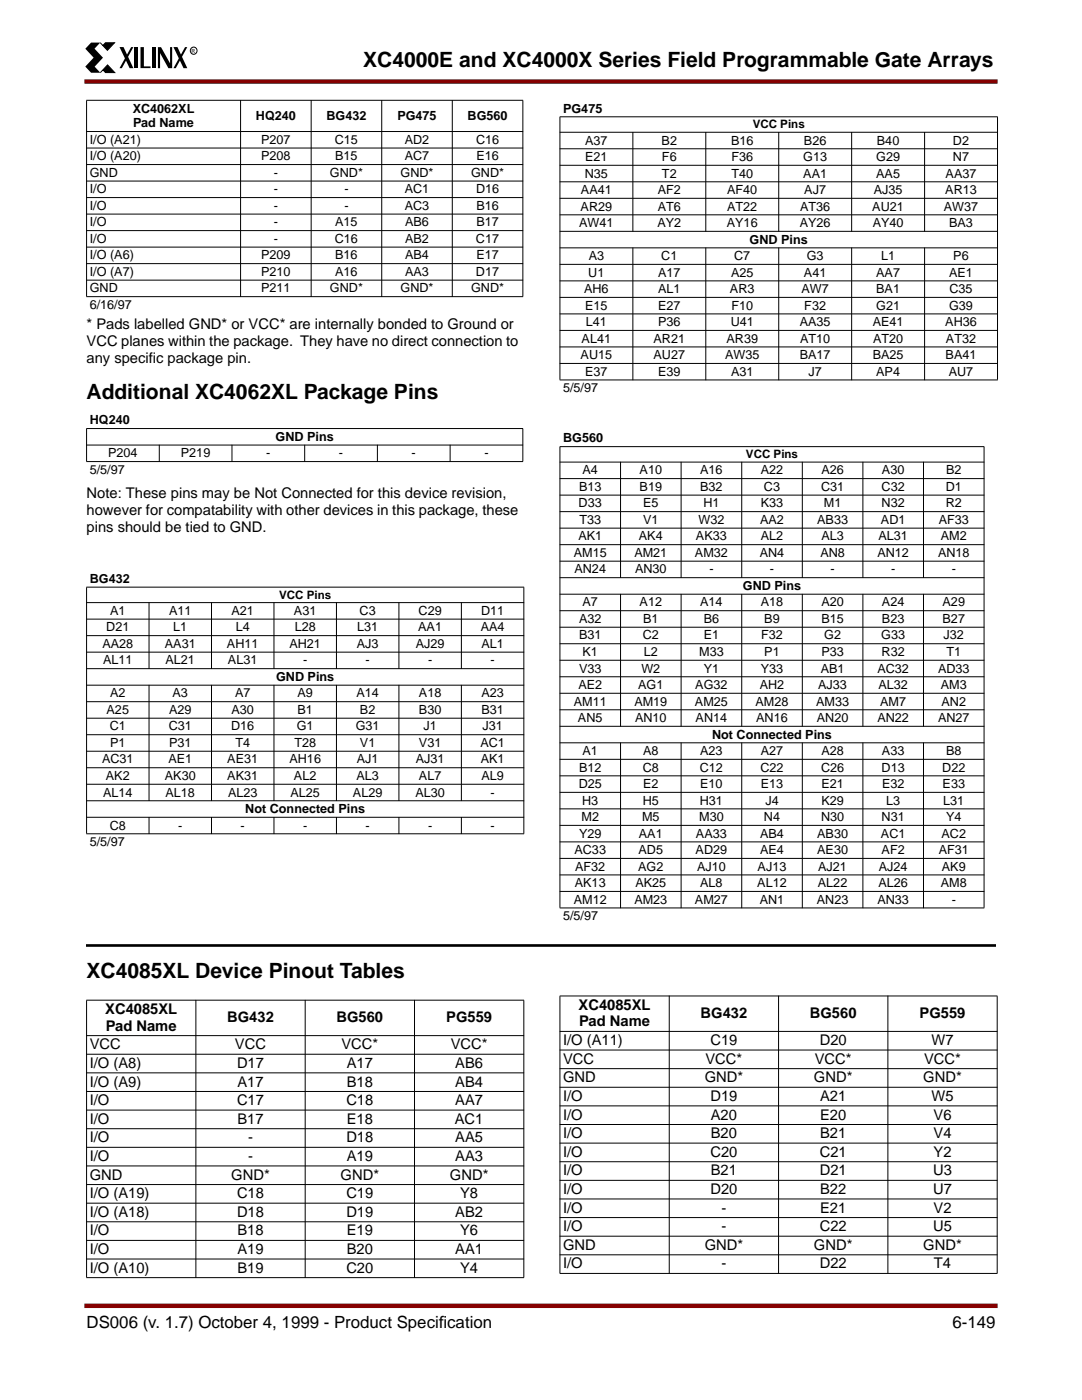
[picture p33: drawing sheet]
<svg xmlns="http://www.w3.org/2000/svg" width="216mm" height="279mm" viewBox="0 0 216 279" stroke-linecap="round" stroke-linejoin="round" font-family="sans-serif">
<defs><g id="words">
<g font-size="4.2">
<text x="72.5" y="13.3">XC4000E and XC4000X Series Field Programmable Gate Arrays</text>
<text x="17.3" y="79.6">Additional XC4062XL Package Pins</text>
<text x="17.3" y="195.3">XC4085XL Device Pinout Tables</text>
</g>
<g font-size="3.4">
<text x="17.3" y="265.1">DS006 (v. 1.7) October 4, 1999 - Product Specif</text>
<text x="87.6" y="265.1">ication</text>
<text x="190" y="265.1">6-149</text>
</g>
<g font-size="2.9">
<text x="17.3" y="65.7">* Pads labelled GND* or VCC* are internally bonded to Ground or</text>
<text x="17.3" y="69.1">VCC planes within the package. They have no direct connection to</text>
<text x="17.3" y="72.4">any specific package pin.</text>
<text x="17.3" y="99.5">Note: These pins may be Not Connected for this device revision,</text>
<text x="17.3" y="102.8">however for compatability with other devices in this package, these</text>
<text x="17.3" y="106.2">pins should be tied to GND.</text>
<text x="21" y="202.3">XC4085XL</text>
<text x="115.5" y="201.5">XC4085XL</text>
<text x="139.8" y="203.2">BG432</text>
<text x="161.6" y="203.2">BG560</text>
<text x="183.5" y="203.2">PG559</text>
<text x="17.9" y="209.4">VCC</text>
<text x="21.1" y="205.7">Pad Name</text>
<text x="45.3" y="204">BG432</text>
<text x="46.9" y="209.4">VCC</text>
<text x="67.1" y="204">BG560</text>
<text x="68.1" y="209.4">VCC*</text>
<text x="89" y="204">PG559</text>
<text x="89.9" y="209.4">VCC*</text>
<text x="112.4" y="208.6">I/O (A11)</text>
<text x="115.6" y="204.9">Pad Name</text>
<text x="141.8" y="208.6">C19</text>
<text x="163.6" y="208.6">D20</text>
<text x="185.9" y="208.6">W7</text>
<text x="17.9" y="213.1">I/O (A8)</text>
<text x="47.3" y="213.1">D17</text>
<text x="69.2" y="213.1">A17</text>
<text x="90.8" y="213.1">AB6</text>
<text x="112.4" y="212.3">VCC</text>
<text x="140.8" y="212.3">VCC*</text>
<text x="162.6" y="212.3">VCC*</text>
<text x="184.4" y="212.3">VCC*</text>
<text x="17.9" y="216.8">I/O (A9)</text>
<text x="17.9" y="220.6">I/O</text>
<text x="47.3" y="220.6">C17</text>
<text x="47.4" y="216.8">A17</text>
<text x="69.1" y="220.6">C18</text>
<text x="69.2" y="216.8">B18</text>
<text x="90.8" y="216.8">AB4</text>
<text x="90.8" y="220.6">AA7</text>
<text x="112.4" y="216">GND</text>
<text x="112.4" y="219.7">I/O</text>
<text x="140.6" y="216">GND*</text>
<text x="141.8" y="219.7">D19</text>
<text x="162.4" y="216">GND*</text>
<text x="163.6" y="219.7">A21</text>
<text x="184.2" y="216">GND*</text>
<text x="185.9" y="219.7">W5</text>
<text x="17.9" y="224.3">I/O</text>
<text x="17.9" y="228">I/O</text>
<text x="47.4" y="224.3">B17</text>
<text x="49.5" y="228">-</text>
<text x="69.1" y="228">D18</text>
<text x="69.2" y="224.3">E18</text>
<text x="90.8" y="224.3">AC1</text>
<text x="90.8" y="228">AA5</text>
<text x="112.4" y="223.4">I/O</text>
<text x="112.4" y="227.2">I/O</text>
<text x="141.8" y="223.4">A20</text>
<text x="141.8" y="227.2">B20</text>
<text x="163.6" y="223.4">E20</text>
<text x="163.6" y="227.2">B21</text>
<text x="186.3" y="223.4">V6</text>
<text x="186.3" y="227.2">V4</text>
<text x="17.9" y="231.7">I/O</text>
<text x="49.5" y="231.7">-</text>
<text x="69.2" y="231.7">A19</text>
<text x="90.8" y="231.7">AA3</text>
<text x="112.4" y="230.9">I/O</text>
<text x="141.8" y="230.9">C20</text>
<text x="163.6" y="230.9">C21</text>
<text x="186.3" y="230.9">Y2</text>
<text x="17.9" y="235.4">GND</text>
<text x="17.9" y="239.1">I/O (A19)</text>
<text x="46.2" y="235.4">GND*</text>
<text x="47.3" y="239.1">C18</text>
<text x="68" y="235.4">GND*</text>
<text x="69.1" y="239.1">C19</text>
<text x="89.8" y="235.4">GND*</text>
<text x="91.8" y="239.1">Y8</text>
<text x="112.4" y="234.6">I/O</text>
<text x="112.4" y="238.3">I/O</text>
<text x="141.8" y="238.3">D20</text>
<text x="141.8" y="234.6">B21</text>
<text x="163.6" y="234.6">D21</text>
<text x="163.6" y="238.3">B22</text>
<text x="186.2" y="234.6">U3</text>
<text x="186.2" y="238.3">U7</text>
<text x="17.9" y="242.9">I/O (A18)</text>
<text x="47.3" y="242.9">D18</text>
<text x="69.1" y="242.9">D19</text>
<text x="90.8" y="242.9">AB2</text>
<text x="112.4" y="242">I/O</text>
<text x="112.4" y="245.7">I/O</text>
<text x="144" y="242">-</text>
<text x="144" y="245.7">-</text>
<text x="163.6" y="245.7">C22</text>
<text x="163.6" y="242">E21</text>
<text x="186.2" y="245.7">U5</text>
<text x="186.3" y="242">V2</text>
<text x="17.9" y="246.6">I/O</text>
<text x="17.9" y="250.3">I/O</text>
<text x="47.4" y="246.6">B18</text>
<text x="47.4" y="250.3">A19</text>
<text x="69.2" y="246.6">E19</text>
<text x="69.2" y="250.3">B20</text>
<text x="90.8" y="250.3">AA1</text>
<text x="91.8" y="246.6">Y6</text>
<text x="112.4" y="249.4">GND</text>
<text x="140.6" y="249.4">GND*</text>
<text x="162.4" y="249.4">GND*</text>
<text x="184.2" y="249.4">GND*</text>
<text x="17.9" y="254">I/O (A10)</text>
<text x="47.4" y="254">B19</text>
<text x="69.1" y="254">C20</text>
<text x="91.8" y="254">Y4</text>
<text x="112.4" y="253.2">I/O</text>
<text x="144" y="253.2">-</text>
<text x="163.6" y="253.2">D22</text>
<text x="186.4" y="253.2">T4</text>
</g>
<g font-size="2.5">
<text x="26.5" y="22.5">XC4062XL</text>
<text x="51.1" y="23.9">HQ240</text>
<text x="65.1" y="23.9">BG432</text>
<text x="79.3" y="23.9">PG475</text>
<text x="93.3" y="23.9">BG560</text>
<text x="112.4" y="22.5">PG475</text>
<text x="17.9" y="28.7">I/O (A21)</text>
<text x="26.6" y="25.4">Pad Name</text>
<text x="52.1" y="28.7">P207</text>
<text x="66.8" y="28.7">C15</text>
<text x="80.8" y="28.7">AD2</text>
<text x="95" y="28.7">C16</text>
<text x="116.8" y="28.9">A37</text>
<text x="132" y="28.9">B2</text>
<text x="145.9" y="28.9">B16</text>
<text x="160.4" y="28.9">B26</text>
<text x="175" y="28.9">B40</text>
<text x="190.2" y="28.9">D2</text>
<text x="17.9" y="32">I/O (A20)</text>
<text x="17.9" y="35.3">GND</text>
<text x="52.1" y="32">P208</text>
<text x="54.6" y="35.3">-</text>
<text x="65.8" y="35.3">GND*</text>
<text x="66.9" y="32">B15</text>
<text x="79.9" y="35.3">GND*</text>
<text x="80.8" y="32">AC7</text>
<text x="94" y="35.3">GND*</text>
<text x="95" y="32">E16</text>
<text x="116.7" y="35.4">N35</text>
<text x="116.8" y="32.1">E21</text>
<text x="132.1" y="32.1">F6</text>
<text x="132.1" y="35.4">T2</text>
<text x="145.9" y="32.1">F36</text>
<text x="145.9" y="35.4">T40</text>
<text x="160.3" y="32.1">G13</text>
<text x="160.3" y="35.4">AA1</text>
<text x="174.8" y="32.1">G29</text>
<text x="174.8" y="35.4">AA5</text>
<text x="188.7" y="35.4">AA37</text>
<text x="190.2" y="32.1">N7</text>
<text x="17.9" y="38.6">I/O</text>
<text x="17.9" y="41.9">I/O</text>
<text x="54.6" y="38.6">-</text>
<text x="54.6" y="41.9">-</text>
<text x="68.7" y="38.6">-</text>
<text x="68.7" y="41.9">-</text>
<text x="80.8" y="38.6">AC1</text>
<text x="80.8" y="41.9">AC3</text>
<text x="95" y="38.6">D16</text>
<text x="95.1" y="41.9">B16</text>
<text x="115.9" y="38.7">AA41</text>
<text x="131.2" y="38.7">AF2</text>
<text x="145.1" y="38.7">AF40</text>
<text x="160.5" y="38.7">AJ7</text>
<text x="174.3" y="38.7">AJ35</text>
<text x="188.6" y="38.7">AR13</text>
<text x="17.9" y="45.2">I/O</text>
<text x="54.6" y="45.2">-</text>
<text x="66.9" y="45.2">A15</text>
<text x="80.8" y="45.2">AB6</text>
<text x="95.1" y="45.2">B17</text>
<text x="115.6" y="45.3">AW41</text>
<text x="115.9" y="42">AR29</text>
<text x="131.2" y="45.3">AY2</text>
<text x="131.2" y="42">AT6</text>
<text x="145" y="45.3">AY16</text>
<text x="145.1" y="42">AT22</text>
<text x="159.6" y="45.3">AY26</text>
<text x="159.7" y="42">AT36</text>
<text x="174.1" y="42">AU21</text>
<text x="174.1" y="45.3">AY40</text>
<text x="188.3" y="42">AW37</text>
<text x="189.4" y="45.3">BA3</text>
<text x="17.9" y="48.5">I/O</text>
<text x="17.9" y="51.8">I/O (A6)</text>
<text x="52.1" y="51.8">P209</text>
<text x="54.6" y="48.5">-</text>
<text x="66.8" y="48.5">C16</text>
<text x="66.9" y="51.8">B16</text>
<text x="80.8" y="48.5">AB2</text>
<text x="80.8" y="51.8">AB4</text>
<text x="95" y="48.5">C17</text>
<text x="95.1" y="51.8">E17</text>
<text x="117.5" y="51.9">A3</text>
<text x="131.9" y="51.9">C1</text>
<text x="146.5" y="51.9">C7</text>
<text x="149.6" y="48.6">GND Pins</text>
<text x="161" y="51.9">G3</text>
<text x="175.8" y="51.9">L1</text>
<text x="190.2" y="51.9">P6</text>
<text x="17.9" y="55.1">I/O (A7)</text>
<text x="17.9" y="58.4">GND</text>
<text x="52.1" y="55.1">P210</text>
<text x="52.1" y="58.4">P211</text>
<text x="65.8" y="58.4">GND*</text>
<text x="66.9" y="55.1">A16</text>
<text x="79.9" y="58.4">GND*</text>
<text x="80.8" y="55.1">AA3</text>
<text x="94" y="58.4">GND*</text>
<text x="95" y="55.1">D17</text>
<text x="116.6" y="58.5">AH6</text>
<text x="117.4" y="55.2">U1</text>
<text x="131.3" y="55.2">A17</text>
<text x="131.3" y="58.5">AL1</text>
<text x="145.7" y="58.5">AR3</text>
<text x="145.9" y="55.2">A25</text>
<text x="159.9" y="58.5">AW7</text>
<text x="160.4" y="55.2">A41</text>
<text x="174.8" y="58.5">BA1</text>
<text x="174.8" y="55.2">AA7</text>
<text x="189.4" y="55.2">AE1</text>
<text x="189.5" y="58.5">C35</text>
<text x="17.9" y="61.7">6/16/97</text>
<text x="116.8" y="61.8">E15</text>
<text x="116.9" y="65.1">L41</text>
<text x="131.3" y="61.8">E27</text>
<text x="131.3" y="65.1">P36</text>
<text x="145.8" y="65.1">U41</text>
<text x="145.9" y="61.8">F10</text>
<text x="159.6" y="65.1">AA35</text>
<text x="160.5" y="61.8">F32</text>
<text x="174.1" y="65.1">AE41</text>
<text x="174.8" y="61.8">G21</text>
<text x="188.6" y="65.1">AH36</text>
<text x="189.4" y="61.8">G39</text>
<text x="115.9" y="71.7">AU15</text>
<text x="116.1" y="68.4">AL41</text>
<text x="130.4" y="68.4">AR21</text>
<text x="130.4" y="71.7">AU27</text>
<text x="144.7" y="71.7">AW35</text>
<text x="145" y="68.4">AR39</text>
<text x="159.6" y="71.7">BA17</text>
<text x="159.7" y="68.4">AT10</text>
<text x="174.1" y="71.7">BA25</text>
<text x="174.2" y="68.4">AT20</text>
<text x="188.7" y="71.7">BA41</text>
<text x="188.8" y="68.4">AT32</text>
<text x="116.8" y="75">E37</text>
<text x="131.3" y="75">E39</text>
<text x="145.9" y="75">A31</text>
<text x="161.3" y="75">J7</text>
<text x="174.8" y="75">AP4</text>
<text x="189.3" y="75">AU7</text>
<text x="112.4" y="78.3">5/5/97</text>
<text x="17.9" y="84.7">HQ240</text>
<text x="55" y="88">GND Pins</text>
<text x="112.4" y="88.3">BG560</text>
<text x="17.9" y="94.6">5/5/97</text>
<text x="21.6" y="91.3">P204</text>
<text x="36.1" y="91.3">P219</text>
<text x="53.1" y="91.3">-</text>
<text x="67.6" y="91.3">-</text>
<text x="82.1" y="91.3">-</text>
<text x="96.7" y="91.3">-</text>
<text x="116.2" y="94.7">A4</text>
<text x="127.6" y="94.7">A10</text>
<text x="139.7" y="94.7">A16</text>
<text x="151.8" y="94.7">A22</text>
<text x="163.9" y="94.7">A26</text>
<text x="176" y="94.7">A30</text>
<text x="188.8" y="94.7">B2</text>
<text x="115.5" y="101.3">D33</text>
<text x="115.5" y="98">B13</text>
<text x="127.6" y="98">B19</text>
<text x="128.3" y="101.3">E5</text>
<text x="139.7" y="98">B32</text>
<text x="140.3" y="101.3">H1</text>
<text x="151.8" y="101.3">K33</text>
<text x="152.4" y="98">C3</text>
<text x="163.8" y="98">C31</text>
<text x="164.4" y="101.3">M1</text>
<text x="175.9" y="98">C32</text>
<text x="175.9" y="101.3">N32</text>
<text x="188.7" y="98">D1</text>
<text x="188.7" y="101.3">R2</text>
<text x="115.4" y="107.9">AK1</text>
<text x="115.6" y="104.6">T33</text>
<text x="127.5" y="107.9">AK4</text>
<text x="128.3" y="104.6">V1</text>
<text x="138.9" y="107.9">AK33</text>
<text x="139.4" y="104.6">W32</text>
<text x="151.7" y="104.6">AA2</text>
<text x="151.8" y="107.9">AL2</text>
<text x="163.1" y="104.6">AB33</text>
<text x="163.9" y="107.9">AL3</text>
<text x="175.3" y="107.9">AL31</text>
<text x="175.8" y="104.6">AD1</text>
<text x="187.3" y="104.6">AF33</text>
<text x="187.7" y="107.9">AM2</text>
<text x="114.5" y="111.2">AM15</text>
<text x="126.6" y="111.2">AM21</text>
<text x="138.7" y="111.2">AM32</text>
<text x="151.6" y="111.2">AN4</text>
<text x="163.7" y="111.2">AN8</text>
<text x="175.1" y="111.2">AN12</text>
<text x="187.2" y="111.2">AN18</text>
<text x="17.9" y="116.3">BG432</text>
<text x="114.6" y="114.4">AN24</text>
<text x="126.7" y="114.4">AN30</text>
<text x="141.5" y="114.4">-</text>
<text x="148.2" y="117.7">GND Pins</text>
<text x="153.6" y="114.4">-</text>
<text x="165.7" y="114.4">-</text>
<text x="177.8" y="114.4">-</text>
<text x="189.9" y="114.4">-</text>
<text x="22" y="122.7">A1</text>
<text x="33.7" y="122.7">A11</text>
<text x="46.2" y="122.7">A21</text>
<text x="58.7" y="122.7">A31</text>
<text x="71.8" y="122.7">C3</text>
<text x="83.5" y="122.7">C29</text>
<text x="96" y="122.7">D11</text>
<text x="115.5" y="124.3">A32</text>
<text x="116.2" y="121">A7</text>
<text x="127.6" y="121">A12</text>
<text x="128.3" y="124.3">B1</text>
<text x="139.7" y="121">A14</text>
<text x="140.4" y="124.3">B6</text>
<text x="151.8" y="121">A18</text>
<text x="152.5" y="124.3">B9</text>
<text x="163.9" y="121">A20</text>
<text x="163.9" y="124.3">B15</text>
<text x="176" y="121">A24</text>
<text x="176" y="124.3">B23</text>
<text x="188.1" y="121">A29</text>
<text x="188.1" y="124.3">B27</text>
<text x="20.4" y="129.3">AA28</text>
<text x="21.2" y="126">D21</text>
<text x="32.9" y="129.3">AA31</text>
<text x="34.6" y="126">L1</text>
<text x="45.3" y="129.3">AH11</text>
<text x="47" y="126">L4</text>
<text x="57.8" y="129.3">AH21</text>
<text x="58.8" y="126">L28</text>
<text x="71.2" y="129.3">AJ3</text>
<text x="71.3" y="126">L31</text>
<text x="83" y="129.3">AJ29</text>
<text x="83.5" y="126">AA1</text>
<text x="95.9" y="126">AA4</text>
<text x="96.1" y="129.3">AL1</text>
<text x="115.5" y="127.6">B31</text>
<text x="116.2" y="130.9">K1</text>
<text x="128.3" y="127.6">C2</text>
<text x="128.5" y="130.9">L2</text>
<text x="139.5" y="130.9">M33</text>
<text x="140.4" y="127.6">E1</text>
<text x="151.9" y="127.6">F32</text>
<text x="152.5" y="130.9">P1</text>
<text x="163.9" y="130.9">P33</text>
<text x="164.5" y="127.6">G2</text>
<text x="175.8" y="127.6">G33</text>
<text x="175.9" y="130.9">R32</text>
<text x="188.3" y="127.6">J32</text>
<text x="188.8" y="130.9">T1</text>
<text x="20.6" y="132.6">AL11</text>
<text x="33" y="132.6">AL21</text>
<text x="45.5" y="132.6">AL31</text>
<text x="55.1" y="135.9">GND Pins</text>
<text x="60.5" y="132.6">-</text>
<text x="72.9" y="132.6">-</text>
<text x="85.4" y="132.6">-</text>
<text x="97.9" y="132.6">-</text>
<text x="115.4" y="137.5">AE2</text>
<text x="115.5" y="134.2">V33</text>
<text x="127.3" y="137.5">AG1</text>
<text x="128" y="134.2">W2</text>
<text x="138.7" y="137.5">AG32</text>
<text x="140.4" y="134.2">Y1</text>
<text x="151.6" y="137.5">AH2</text>
<text x="151.8" y="134.2">Y33</text>
<text x="163.3" y="137.5">AJ33</text>
<text x="163.8" y="134.2">AB1</text>
<text x="175.1" y="134.2">AC32</text>
<text x="175.3" y="137.5">AL32</text>
<text x="187.2" y="134.2">AD33</text>
<text x="187.7" y="137.5">AM3</text>
<text x="21.3" y="142.5">A25</text>
<text x="22" y="139.2">A2</text>
<text x="33.7" y="142.5">A29</text>
<text x="34.4" y="139.2">A3</text>
<text x="46.2" y="142.5">A30</text>
<text x="46.9" y="139.2">A7</text>
<text x="59.4" y="139.2">A9</text>
<text x="59.4" y="142.5">B1</text>
<text x="71.1" y="139.2">A14</text>
<text x="71.8" y="142.5">B2</text>
<text x="83.6" y="139.2">A18</text>
<text x="83.6" y="142.5">B30</text>
<text x="96.1" y="139.2">A23</text>
<text x="96.1" y="142.5">B31</text>
<text x="114.5" y="140.8">AM11</text>
<text x="126.6" y="140.8">AM19</text>
<text x="138.7" y="140.8">AM25</text>
<text x="150.8" y="140.8">AM28</text>
<text x="162.8" y="140.8">AM33</text>
<text x="175.6" y="140.8">AM7</text>
<text x="187.9" y="140.8">AN2</text>
<text x="21.9" y="145.8">C1</text>
<text x="22" y="149.1">P1</text>
<text x="33.7" y="145.8">C31</text>
<text x="33.7" y="149.1">P31</text>
<text x="46.1" y="145.8">D16</text>
<text x="47" y="149.1">T4</text>
<text x="58.7" y="149.1">T28</text>
<text x="59.2" y="145.8">G1</text>
<text x="71" y="145.8">G31</text>
<text x="71.8" y="149.1">V1</text>
<text x="83.6" y="149.1">V31</text>
<text x="84.5" y="145.8">J1</text>
<text x="95.8" y="149.1">AC1</text>
<text x="96.3" y="145.8">J31</text>
<text x="115.3" y="144.1">AN5</text>
<text x="126.7" y="144.1">AN10</text>
<text x="138.8" y="144.1">AN14</text>
<text x="142.1" y="147.4">Not Connected Pins</text>
<text x="150.9" y="144.1">AN16</text>
<text x="163" y="144.1">AN20</text>
<text x="175.1" y="144.1">AN22</text>
<text x="187.2" y="144.1">AN27</text>
<text x="20.4" y="152.4">AC31</text>
<text x="21.1" y="155.7">AK2</text>
<text x="32.9" y="155.7">AK30</text>
<text x="33.6" y="152.4">AE1</text>
<text x="45.4" y="152.4">AE31</text>
<text x="45.4" y="155.7">AK31</text>
<text x="57.8" y="152.4">AH16</text>
<text x="58.7" y="155.7">AL2</text>
<text x="71.1" y="155.7">AL3</text>
<text x="71.2" y="152.4">AJ1</text>
<text x="83" y="152.4">AJ31</text>
<text x="83.6" y="155.7">AL7</text>
<text x="95.9" y="152.4">AK1</text>
<text x="96.1" y="155.7">AL9</text>
<text x="115.5" y="154">B12</text>
<text x="116.2" y="150.7">A1</text>
<text x="128.3" y="154">C8</text>
<text x="128.3" y="150.7">A8</text>
<text x="139.6" y="154">C12</text>
<text x="139.7" y="150.7">A23</text>
<text x="151.7" y="154">C22</text>
<text x="151.8" y="150.7">A27</text>
<text x="163.8" y="154">C26</text>
<text x="163.9" y="150.7">A28</text>
<text x="175.9" y="154">D13</text>
<text x="176" y="150.7">A33</text>
<text x="188" y="154">D22</text>
<text x="188.8" y="150.7">B8</text>
<text x="20.6" y="159">AL14</text>
<text x="33" y="159">AL18</text>
<text x="45.5" y="159">AL23</text>
<text x="58" y="159">AL25</text>
<text x="70.4" y="159">AL29</text>
<text x="82.9" y="159">AL30</text>
<text x="97.9" y="159">-</text>
<text x="115.5" y="157.3">D25</text>
<text x="116.2" y="160.6">H3</text>
<text x="128.3" y="160.6">H5</text>
<text x="128.3" y="157.3">E2</text>
<text x="139.6" y="160.6">H31</text>
<text x="139.7" y="157.3">E10</text>
<text x="151.8" y="157.3">E13</text>
<text x="152.7" y="160.6">J4</text>
<text x="163.9" y="160.6">K29</text>
<text x="163.9" y="157.3">E21</text>
<text x="176" y="157.3">E32</text>
<text x="176.8" y="160.6">L3</text>
<text x="188.1" y="157.3">E33</text>
<text x="188.2" y="160.6">L31</text>
<text x="21.9" y="165.6">C8</text>
<text x="35.6" y="165.6">-</text>
<text x="48" y="165.6">-</text>
<text x="48.9" y="162.3">Not Connected Pins</text>
<text x="60.5" y="165.6">-</text>
<text x="72.9" y="165.6">-</text>
<text x="85.4" y="165.6">-</text>
<text x="97.9" y="165.6">-</text>
<text x="115.5" y="167.2">Y29</text>
<text x="116" y="163.9">M2</text>
<text x="127.5" y="167.2">AA1</text>
<text x="128.1" y="163.9">M5</text>
<text x="138.9" y="167.2">AA33</text>
<text x="139.5" y="163.9">M30</text>
<text x="151.7" y="167.2">AB4</text>
<text x="152.4" y="163.9">N4</text>
<text x="163.1" y="167.2">AB30</text>
<text x="163.8" y="163.9">N30</text>
<text x="175.8" y="167.2">AC1</text>
<text x="175.9" y="163.9">N31</text>
<text x="187.9" y="167.2">AC2</text>
<text x="188.8" y="163.9">Y4</text>
<text x="17.9" y="168.8">5/5/97</text>
<text x="114.6" y="170.5">AC33</text>
<text x="114.8" y="173.7">AF32</text>
<text x="127.3" y="173.7">AG2</text>
<text x="127.4" y="170.5">AD5</text>
<text x="138.8" y="170.5">AD29</text>
<text x="139.1" y="173.7">AJ10</text>
<text x="151.2" y="173.7">AJ13</text>
<text x="151.7" y="170.5">AE4</text>
<text x="163.1" y="170.5">AE30</text>
<text x="163.3" y="173.7">AJ21</text>
<text x="175.4" y="173.7">AJ24</text>
<text x="175.9" y="170.5">AF2</text>
<text x="187.3" y="170.5">AF31</text>
<text x="187.9" y="173.7">AK9</text>
<text x="114.7" y="177">AK13</text>
<text x="126.8" y="177">AK25</text>
<text x="139.7" y="177">AL8</text>
<text x="151.1" y="177">AL12</text>
<text x="163.2" y="177">AL22</text>
<text x="175.3" y="177">AL26</text>
<text x="187.7" y="177">AM8</text>
<text x="112.4" y="183.6">5/5/97</text>
<text x="114.5" y="180.3">AM12</text>
<text x="126.6" y="180.3">AM23</text>
<text x="138.7" y="180.3">AM27</text>
<text x="151.6" y="180.3">AN1</text>
<text x="163" y="180.3">AN23</text>
<text x="175.1" y="180.3">AN33</text>
<text x="189.9" y="180.3">-</text>
</g>
<g font-size="2.3">
<text x="150.2" y="25.6">VCC Pins</text>
<text x="148.9" y="91.5">VCC Pins</text>
<text x="55.7" y="119.5">VCC Pins</text>
</g>
<text font-size="1.1" x="38.2" y="10.5">R</text>
</g></defs>
<path d="M18.2 8.5h1.8l-1.1 1.2 1.7 1.8-1.7 1.8 1.1 1.2h-1.8l-1.2-1.2 1.7-1.8-1.7-1.8zM23.9 9.4h.7l2 4.2h-.7zM26.2 9.4h.4l-2.3 4.2h-.4zM26.8 9.4h.7v4.2h-.7zM28 9.4h.7v3.9h1.3v.3h-2zM30.4 9.4h.6v4.2h-.6zM31.5 9.4h.6l1.8 3.2v-3.2h.5v4.2h-.8l-1.7-3v3h-.4zM34.6 9.4h.8l2 4.2h-.8zM36.9 9.4h.5l-2.3 4.2h-.5z" fill="#000"/>
<path d="M20 8.5l.5 .6 .5-.6h1.8l-1.4 1.6zM21.5 13l1.4 1.5h-1.9l-.5-.6-.5 .6z" fill="#000" stroke="#000" stroke-width=".2"/>
<circle cx="38.6" cy="10.1" r=".7" fill="none" stroke="#000" stroke-width=".2"/>
<path d="M17.3 260.6h181.3" fill="none" stroke="#850000" stroke-width=".88"/>
<path d="M17.3 262.9h181.3v4.3h-181.3z" fill-rule="evenodd" fill="#fff"/>
<path d="M17.3 16.3h181.3z" fill="#fff" stroke="#850000" stroke-width=".88"/>
<path d="M17.3 188.7h181.4" fill="none" stroke="#000" stroke-width=".53"/>
<g fill="#000" stroke="#000" stroke-width=".2">
<path d="M17.2 20h87.2zM17.2 26.2h87.2zM17.2 29.5h87.2zM17.2 32.8h87.2zM17.2 36.1h87.2zM17.2 39.4h87.2zM111.7 23.3h87.4zM111.7 26.4h87.4zM111.7 29.7h87.4zM111.7 33h87.4zM111.7 36.3h87.4zM111.7 39.6h87.4z"/>
<path d="M17.3 20.1v39.1zM48 20v39.3zM62.1 20v39.3zM76.2 20v39.3zM90.2 20v39.3zM104.3 20.1v39.1zM17.2 42.7h87.2zM17.2 46h87.2zM17.2 49.3h87.2zM17.2 52.6h87.2zM17.2 55.9h87.2zM17.2 59.2h87.2z"/>
<path d="M126.3 26.3v19.9zM140.8 26.3v19.9zM155.4 26.3v19.9zM169.9 26.3v19.9zM184.5 26.3v19.9zM111.7 42.9h87.4zM111.7 46.2h87.4zM111.7 49.5h87.4zM111.7 52.8h87.4zM111.7 56.1h87.4zM111.7 59.4h87.4zM111.7 23.4v52.4z"/>
<path d="M126.3 49.4v26.5zM140.8 49.4v26.5zM155.4 49.4v26.5zM169.9 49.4v26.5zM184.5 49.4v26.5zM199 23.4v52.4zM111.7 62.6h87.4zM111.7 65.9h87.4zM111.7 69.2h87.4zM111.7 72.5h87.4zM111.7 75.8h87.4zM17.3 85.6v6.5z"/>
<path d="M31.8 88.8v3.4zM46.3 88.8v3.4zM60.8 88.8v3.4zM75.3 88.8v3.4zM89.8 88.8v3.4zM104.3 85.6v6.5zM17.2 85.5h87.2zM17.2 88.8h87.2zM17.2 92.1h87.2zM111.7 89.1h84.7zM111.7 92.2h84.7zM111.7 95.5h84.7z"/>
<path d="M111.7 98.8h84.7zM17.2 117.2h87.4zM123.8 92.2v23.1zM135.9 92.2v23.1zM148 92.2v23.1zM160.1 92.2v23.1zM172.2 92.2v23.1zM184.3 92.2v23.1zM111.7 102.1h84.7zM111.7 105.4h84.7zM111.7 108.7h84.7zM111.7 112h84.7z"/>
<path d="M111.7 115.3h84.7zM111.7 118.6h84.7zM29.7 120.2v13.3zM42.2 120.2v13.3zM54.7 120.2v13.3zM67.1 120.2v13.3zM79.6 120.2v13.3zM92.1 120.2v13.3zM17.2 120.3h87.4zM17.2 123.6h87.4zM17.2 126.9h87.4zM17.2 130.2h87.4z"/>
<path d="M17.2 133.4h87.4zM17.2 136.7h87.4zM111.7 121.9h84.7zM111.7 125.2h84.7zM111.7 128.5h84.7zM111.7 131.8h84.7zM111.7 135.1h84.7zM111.7 138.4h84.7zM29.7 136.7v23.2zM42.2 136.7v23.2zM54.7 136.7v23.2zM67.1 136.7v23.2z"/>
<path d="M79.6 136.7v23.2zM92.1 136.7v23.2zM17.2 140h87.4zM17.2 143.3h87.4zM17.2 146.6h87.4zM17.2 149.9h87.4zM17.2 153.2h87.4zM17.2 156.5h87.4zM17.2 159.8h87.4zM123.8 118.5v26.5zM135.9 118.5v26.5zM148 118.5v26.5z"/>
<path d="M160.1 118.5v26.5zM172.2 118.5v26.5zM184.3 118.5v26.5zM111.7 141.7h84.7zM111.7 144.9h84.7zM111.7 148.2h84.7zM111.7 151.5h84.7zM111.7 154.8h84.7zM111.7 158.1h84.7zM17.3 117.2v49.1zM29.7 163.1v3.4zM42.2 163.1v3.4z"/>
<path d="M54.7 163.1v3.4zM67.1 163.1v3.4zM79.6 163.1v3.4zM92.1 163.1v3.4zM104.5 117.2v49.1zM17.2 163.1h87.4zM17.2 166.4h87.4zM111.7 161.4h84.7zM111.7 164.7h84.7zM111.7 168h84.7zM111.7 171.3h84.7zM111.7 174.6h84.7z"/>
<path d="M111.7 177.9h84.7zM17.2 199.6h87.4zM111.7 89.2v91.9zM123.8 148.2v33zM135.9 148.2v33zM148 148.2v33zM160.1 148.2v33zM172.2 148.2v33zM184.3 148.2v33zM196.4 89.2v91.9zM111.7 181.2h84.7zM111.7 198.8h87.3z"/>
<path d="M17.2 206.7h87.4zM17.2 210.4h87.4zM17.2 214.1h87.4zM17.2 217.8h87.4zM111.7 205.8h87.3zM111.7 209.6h87.3zM111.7 213.3h87.3zM111.7 217h87.3zM17.2 221.5h87.4zM17.2 225.3h87.4zM17.2 229h87.4zM17.2 232.7h87.4z"/>
<path d="M17.2 236.4h87.4zM111.7 220.7h87.3zM111.7 224.4h87.3zM111.7 228.1h87.3zM111.7 231.8h87.3zM111.7 235.6h87.3zM111.7 239.3h87.3zM17.3 199.7v55.2zM39.1 199.6v55.4zM60.9 199.6v55.4zM82.7 199.6v55.4zM104.5 199.7v55.2z"/>
<path d="M17.2 240.1h87.4zM17.2 243.8h87.4zM17.2 247.5h87.4zM17.2 251.3h87.4zM17.2 255h87.4zM111.7 198.8v55.3zM133.5 198.7v55.5zM155.4 198.7v55.5zM177.2 198.7v55.5zM199 198.8v55.3zM111.7 243h87.3zM111.7 246.7h87.3z"/>
<path d="M111.7 250.4h87.3zM111.7 254.1h87.3z"/>
</g>
<use href="#words"/>
</svg>
